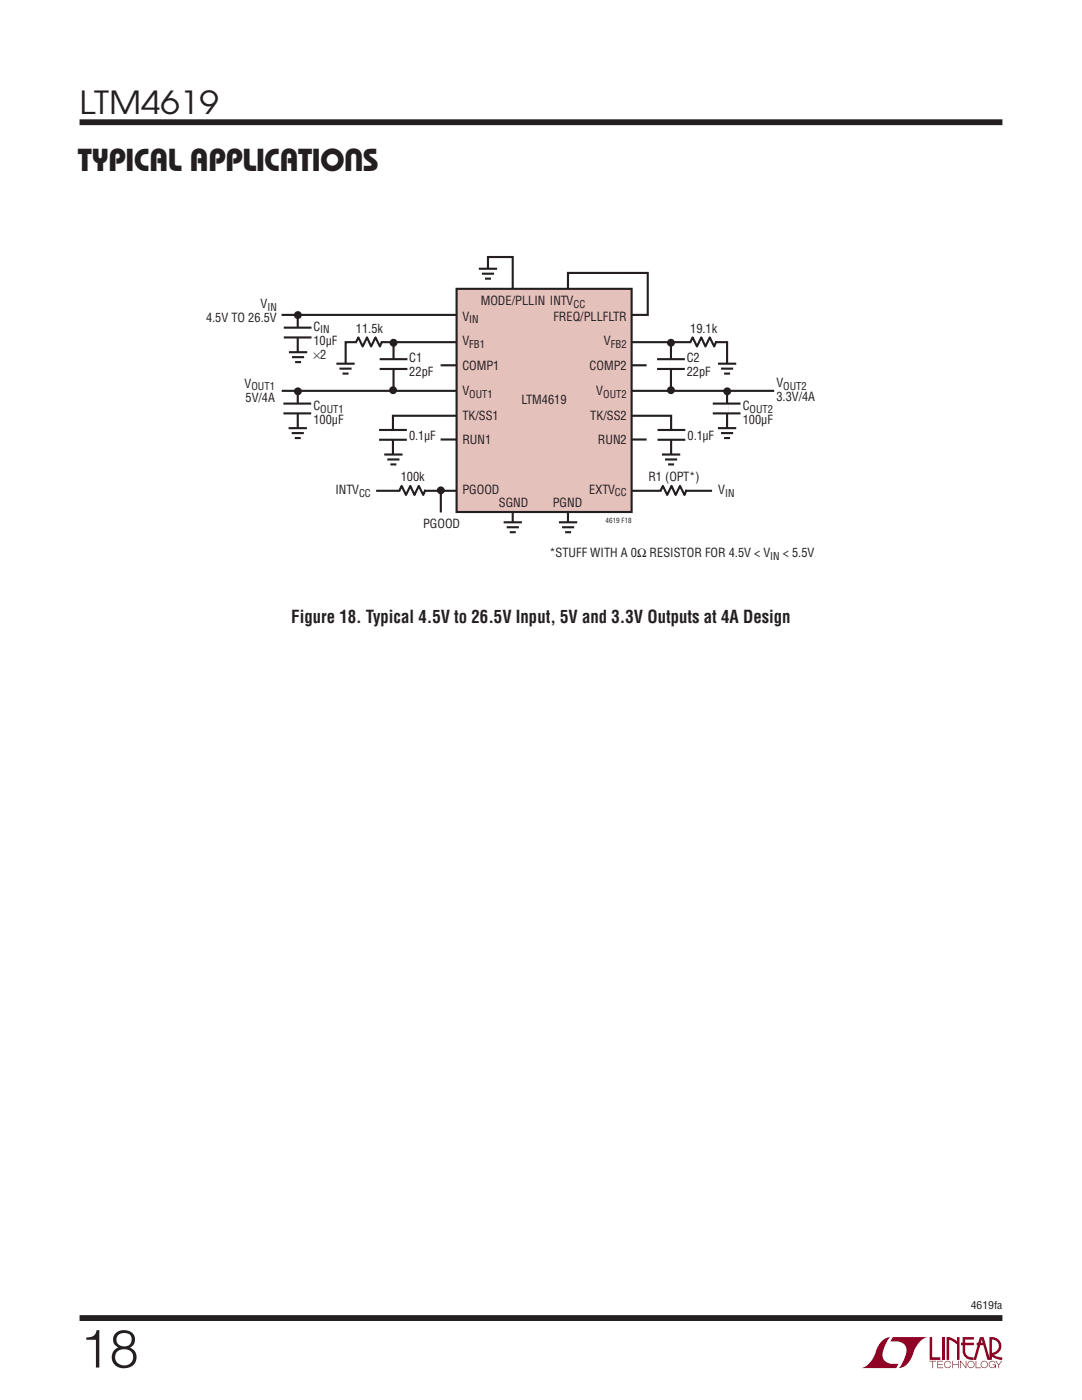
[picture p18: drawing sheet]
<svg xmlns="http://www.w3.org/2000/svg" width="216mm" height="279mm" viewBox="0 0 216 279" stroke-linecap="round" stroke-linejoin="round" font-family="sans-serif">
<defs><g id="words">
<text font-size="10.6" fill="#231f20" x="15.9" y="272.9">18</text>
<g font-size="6.3" fill="#231f20">
<text x="15.9" y="22.8">LTM4619</text>
<text x="15.6" y="34.1">Typical Applications</text>
</g>
<text font-size="3.5" fill="#231f20" x="58.1" y="124.2">Figure 18. Typical 4.5V to 26.5V Input, 5V and 3.3V Outputs at 4A Design</text>
<g font-size="2.5" fill="#231f20">
<text x="41.1" y="64.3">4.5V TO 26.5V</text>
<text x="52" y="61.5">V</text>
<text x="62.5" y="66">C</text>
<text x="92.3" y="64">V</text>
<text x="95.9" y="60.9">MODE/PLLIN INTV</text>
<text x="110.4" y="64">FREQ/PLLFLTR</text>
<text x="62.5" y="68.8">10µF</text>
<text x="62.5" y="71.6">×2</text>
<text x="71" y="66.4">11.5k</text>
<text x="92.3" y="68.9">V</text>
<text x="120.5" y="68.9">V</text>
<text x="137.7" y="66.4">19.1k</text>
<text x="48.8" y="77.3">V</text>
<text x="81.7" y="72.3">C1</text>
<text x="81.7" y="75.1">22pF</text>
<text x="92.3" y="73.9">COMP1</text>
<text x="117.7" y="73.9">COMP2</text>
<text x="137" y="72.3">C2</text>
<text x="137" y="75.1">22pF</text>
<text x="154.9" y="77.3">V</text>
<text x="49" y="80.2">5V/4A</text>
<text x="62.5" y="81.8">C</text>
<text x="92.3" y="78.8">V</text>
<text x="92.3" y="83.7">TK/SS1</text>
<text x="104.1" y="80.7">LTM4619</text>
<text x="117.8" y="83.7">TK/SS2</text>
<text x="119" y="78.8">V</text>
<text x="148.2" y="81.8">C</text>
<text x="154.9" y="80.1">3.3V/4A</text>
<text x="62.5" y="84.6">100µF</text>
<text x="81.6" y="87.8">0.1µF</text>
<text x="92.3" y="88.7">RUN1</text>
<text x="119.3" y="88.7">RUN2</text>
<text x="137.2" y="87.8">0.1µF</text>
<text x="148.2" y="84.6">100µF</text>
<text x="66.9" y="98.6">INTV</text>
<text x="80" y="96">100k</text>
<text x="92.3" y="98.6">PGOOD</text>
<text x="99.5" y="101.2">SGND</text>
<text x="110.3" y="101.2">PGND</text>
<text x="117.6" y="98.6">EXTV</text>
<text x="129.4" y="96">R1 (OPT*)</text>
<text x="143.3" y="98.6">V</text>
<text x="84.4" y="105.3">PGOOD</text>
<text x="109.6" y="111.2">*STUFF WITH A 0Ω RESISTOR FOR 4.5V &lt; V</text>
<text x="156.2" y="111.2">&lt; 5.5V</text>
</g>
<g font-size="2.1" fill="#231f20">
<text x="53.4" y="62">IN</text>
<text x="93.6" y="64.5">IN</text>
<text x="114.4" y="61.4">CC</text>
<text x="63.9" y="66.5">IN</text>
<text x="93.6" y="69.5">FB1</text>
<text x="121.9" y="69.5">FB2</text>
<text x="50.2" y="77.9">OUT1</text>
<text x="156.3" y="77.8">OUT2</text>
<text x="63.9" y="82.4">OUT1</text>
<text x="93.6" y="79.3">OUT1</text>
<text x="120.4" y="79.3">OUT2</text>
<text x="149.6" y="82.4">OUT2</text>
<text x="71.6" y="99.1">CC</text>
<text x="122.7" y="99.1">CC</text>
<text x="144.7" y="99.1">IN</text>
<text x="153.7" y="111.7">IN</text>
<text x="193.7" y="261.2">4619fa</text>
</g>
<text font-size="1.4" fill="#231f20" x="120.9" y="104.4">4619 F18</text>
</g></defs>
<g fill="#900126">
<path d="M185.5 266.8h.5v4.1h1.6v.5h-2.1z"/>
<path d="M176.2 267.4l1-.5h.5h-.1a6.2 6.2 0 0 0-1.4 4 2.58 2.58 0 0 0 3.1 1.3l-.5 .8h-6.9a4.9 4.9 0 0 0 3-3.8l.4-.7z"/>
<path d="M178.1 266.9h7a4.9 4.9 0 0 0-3.1 3.7 3.2 3.2 0 0 1-2.7 2.4h.1a6.2 6.2 0 0 0 1.4-4.1 2.58 2.58 0 0 0-3.1-1.2z"/>
<path d="M188 266.8h.5v4.6h-.5z"/>
<path d="M188.9 266.8l1 .2 1.1 .7v-.9h.5v4.6h-.5v-3.1l-1.6-.9v4h-.5z"/>
<path d="M185.5 271.6h1.3v.1h-.6v1.3h-.1v-1.3h-.6z"/>
<path d="M187 271.6h1.2v.1h-1v.5h.9v.2h-.9v.5h1v.1h-1.2z"/>
<path d="M190 271.6h.2v.6h1v-.6h.1v1.4h-.1v-.6h-1v.6h-.2z"/>
<path d="M191.6 271.6h.1l1 1.2v-1.2h.1v1.4l-1.1-1.2v1.2h-.1z"/>
<path d="M194.7 271.6h.1v1.3h.9v.1h-1z"/>
<path d="M198.6 271.6h.2l.5 .7 .5-.7h.2l-.6 .8v.6h-.2v-.6z"/>
<path d="M192.1 266.8h2.2v.5h-1.7v.7h1.7v.5h-1.7v1.1a1.32 1.32 0 0 0 1.7 1.3v.5l1.2-4.6h.8l1.1 4.1v-4.1a1.84 1.84 0 0 1 2.4 1.4 1.84 1.84 0 0 1-1.5 2.2l.8 .4 .9 .1v.5l-1.2-.2-1-.6v-.6a1.34 1.34 0 0 0 1.5-1.2 1.34 1.34 0 0 0-1.4-1.5v4.1h-.9l-.8-2.9h-1.3v-.5h1.2l-.2-.7-1.1 4.1a2.06 2.06 0 0 1-2.7-1.3v-1.6h-.4v-.5h.4z"/>
<path d="M193.2 271.8a.72 .72 0 0 1 1.2 .1 .72 .72 0 0 1-.4 1.1 .72 .72 0 0 1-1-.7h.2a.59 .59 0 0 0 .8 .5 .59 .59 0 0 0 .2-.9 .59 .59 0 0 0-1 .2v.2h-.2z"/>
<path d="M195.9 271.8a.72 .72 0 0 1 1.1 .1 .72 .72 0 0 1-.4 1.1 .72 .72 0 0 1-.9-.7h.1a.59 .59 0 0 0 .8 .5 .59 .59 0 0 0 .2-.9 .59 .59 0 0 0-.9 .2l-.1 .2h-.1z"/>
<path d="M197.5 271.8a.72 .72 0 0 1 1.2 .2h-.2a.59 .59 0 0 0-.9-.1 .59 .59 0 0 0 .1 .9 .59 .59 0 0 0 .9-.4h-.5v-.1h.6v.7h-.1v-.3a.73 .73 0 0 1-1.1 .2 .73 .73 0 0 1 0-1.1z"/>
<path d="M188.6 271.8a.71 .71 0 0 1 1.2 .3h-.1a.59 .59 0 0 0-.9-.3 .59 .59 0 0 0-.1 1 .59 .59 0 0 0 1-.3h.1a.73 .73 0 0 1-1.1 .4 .73 .73 0 0 1-.1-1.1z"/>
</g>
<path d="M15.9 24.4h184.1M15.9 263h184.1" fill="none" stroke="#231f20" stroke-width="1.2" stroke-linecap="butt"/>
<path d="M97.4 54.6v-3.3h4.9v54.4M56.2 62.8h73.1v-8.3h-16v51M56.2 78h98.3M87.9 72.9h41.1M145.1 74v-5.7h-76.1v5.8M75.1 97.9h67M87.9 87.7h41.1M133.9 91.8v-8.8h-55.5v8.9" fill="none" stroke="#231f20" stroke-width=".42"/>
<path d="M91.1 57.6h34.9v44.6h-34.9z" fill="#e5c1bc"/>
<path d="M91.1 57.6h34.9v44.6h-34.9zM76.2 68.1l-.4 1-.9-1.8-.8 1.8-.9-1.8-.8 1.8-.9-1.8-.5 1M142.9 68.1l-.4 1-.9-1.8-.8 1.8-.9-1.8-.8 1.8-.9-1.8-.5 1M145.1 77.9v8.8M84.9 97.8l-.5 1-.8-1.8-.9 1.8-.8-1.8-.9 1.8-.9-1.8-.4 1M137 97.8l-.4 1-.9-1.8-.9 1.8-.8-1.8-.9 1.8-.8-1.8-.5 1M142.2 80.5h5.6M142.2 82.5h5.6M143.3 85.4h3.6M143.9 86.4h2.4M144.5 87.4h1.2" fill="none" stroke="#231f20" stroke-width=".42"/>
<path d="M71.2 68.2h4.8M137.9 68.2h4.8M79.9 97.9h4.8M132 97.9h4.8M145 80.6v1.9" fill="none" stroke="#fff" stroke-width=".71" stroke-linecap="butt"/>
<path d="M145.1 85.5v2.2" fill="none" stroke="#fff" stroke-width=".97" stroke-linecap="butt"/>
<circle cx="145.1" cy="78.1" r=".79" fill="#231f20"/>
<path d="M59.4 77.9v8.8M56.6 80.5h5.5M56.6 82.5h5.5M57.6 85.4h3.6M58.2 86.4h2.4M58.8 87.4h1.2" fill="none" stroke="#231f20" stroke-width=".42"/>
<path d="M59.3 80.6v1.9" fill="none" stroke="#fff" stroke-width=".71" stroke-linecap="butt"/>
<path d="M59.4 85.5v2.2" fill="none" stroke="#fff" stroke-width=".97" stroke-linecap="butt"/>
<circle cx="59.4" cy="78.1" r=".79" fill="#231f20"/>
<path d="M102.3 104.3v2.2M113.4 104.3v2.2" fill="none" stroke="#fff" stroke-width=".97" stroke-linecap="butt"/>
<path d="M59.4 63.1v8.7M100.5 104.2h3.6M101.1 105.2h2.4M101.7 106.2h1.2M111.5 104.2h3.7M112.1 105.2h2.5M112.8 106.2h1.2" fill="none" stroke="#231f20" stroke-width=".42"/>
<circle cx="59.4" cy="62.9" r=".79" fill="#231f20"/>
<path d="M59.4 65.4v1.9M78.4 85.8v2M134 85.8v2" fill="none" stroke="#fff" stroke-width=".71" stroke-linecap="butt"/>
<g fill="none" stroke="#231f20" stroke-width=".42">
<path d="M56.6 65.4h5.6M56.6 67.3h5.6M57.7 70.3h3.6M58.3 71.3h2.4M58.9 72.3h1.2M78.5 68.4v9.6M75.6 85.8h5.6M75.6 87.8h5.6M76.7 90.7h3.6M77.3 91.7h2.4M77.9 92.7h1.2M131.2 85.8h5.5"/>
<path d="M131.2 87.8h5.5M132.1 90.7h3.6M132.7 91.7h2.4M133.3 92.7h1.2"/>
</g>
<path d="M59.5 70.3v2.2M78.5 90.7v2.2M133.9 90.7v2.2" fill="none" stroke="#fff" stroke-width=".97" stroke-linecap="butt"/>
<circle cx="78.5" cy="68.4" r=".79" fill="#231f20"/>
<path d="M88 97.9v4.4" fill="none" stroke="#231f20" stroke-width=".42"/>
<g fill="#231f20">
<circle cx="88" cy="97.9" r=".79"/>
<circle cx="78.4" cy="77.9" r=".79"/>
</g>
<path d="M69 72.6v2.2M145.1 72.6v2.2" fill="none" stroke="#fff" stroke-width=".97" stroke-linecap="butt"/>
<path d="M67.1 72.6h3.7M67.7 73.6h2.5M68.3 74.6h1.2M75.8 71.7h5.5M75.8 73.6h5.5M133.9 68.4v9.6M143.3 72.6h3.6M143.9 73.6h2.4M144.5 74.6h1.2" fill="none" stroke="#231f20" stroke-width=".42"/>
<path d="M78.5 71.7v1.9" fill="none" stroke="#fff" stroke-width=".71" stroke-linecap="butt"/>
<g fill="#231f20">
<circle cx="133.9" cy="68.4" r=".79"/>
<circle cx="133.9" cy="77.9" r=".79"/>
</g>
<path d="M133.9 71.7v1.9" fill="none" stroke="#fff" stroke-width=".71" stroke-linecap="butt"/>
<path d="M95.5 53.6h3.7M96.2 54.6h2.4M96.8 55.6h1.2M131.1 71.7h5.6M131.1 73.6h5.6" fill="none" stroke="#231f20" stroke-width=".42"/>
<path d="M97.4 53.6v2.3" fill="none" stroke="#fff" stroke-width=".97" stroke-linecap="butt"/>
<use href="#words"/>
</svg>
